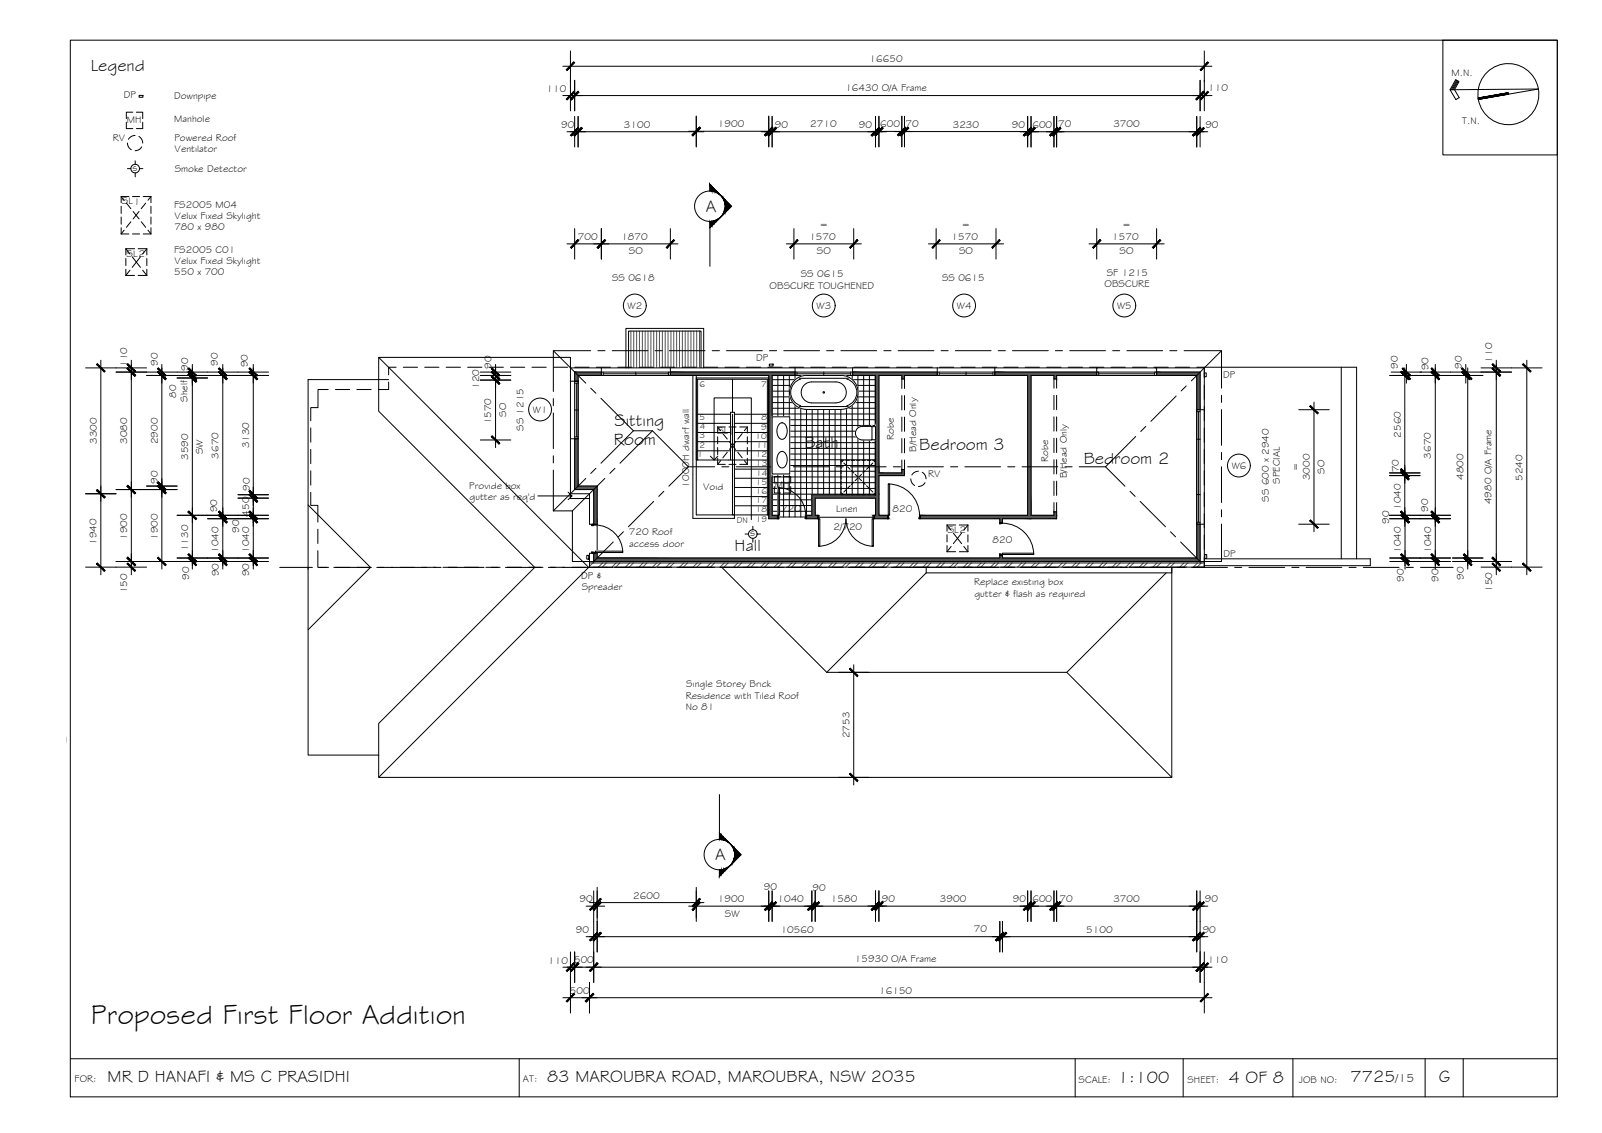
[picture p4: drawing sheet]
<svg xmlns="http://www.w3.org/2000/svg" width="420mm" height="297mm" viewBox="0 0 420 297" stroke-linecap="round" stroke-linejoin="round" font-family="sans-serif">
<defs><g id="words">
<text font-size="7.5" x="23.9" y="268.4">Proposed First Floor Addition</text>
<g font-size="4.5">
<text x="23.8" y="18.5">Legend</text>
<text x="185.1" y="55.6">A</text>
<text x="161.2" y="111.6">Sitting</text>
<text x="161" y="116.6">Room</text>
<text x="211" y="117.5">Bath</text>
<text x="241.1" y="117.8">Bedroom 3</text>
<text x="284.2" y="121.6">Bedroom 2</text>
<text x="192.7" y="144.4">Hall</text>
<text x="187.6" y="225.5">A</text>
<text x="28.2" y="283.6">MR D HANAFI &amp; MS C PRASIDHI</text>
<text x="143.5" y="283.6">83 MAROUBRA ROAD, MAROUBRA, NSW 2035</text>
<text x="293.2" y="283.9">1:100</text>
<text x="322.3" y="283.9">4 OF 8</text>
<text x="354.2" y="283.8">7725</text>
<text x="377.4" y="283.8">G</text>
</g>
<text font-size="3.2" x="366" y="283.8">/15</text>
<g font-size="2.6">
<text x="228.1" y="16.3">16650</text>
<text x="221.7" y="23.8">16430 O/A Frame</text>
<text x="316.9" y="23.8">110</text>
<text x="380.7" y="19.9">M.N.</text>
<text x="32.5" y="25.7">DP</text>
<text x="45.7" y="26">Downpipe</text>
<text x="143.3" y="24.2">110</text>
<text x="33.3" y="32.3">MH</text>
<text x="45.7" y="32">Manhole</text>
<text x="147.2" y="33.6">90</text>
<text x="163.6" y="33.5">3100</text>
<text x="188.3" y="33.4">1900</text>
<text x="203.2" y="33.5">90</text>
<text x="212.5" y="33.4">2710</text>
<text x="225.3" y="33.5">90</text>
<text x="230.9" y="33.4">600</text>
<text x="237.5" y="33.4">70</text>
<text x="249.9" y="33.4">3230</text>
<text x="265.4" y="33.5">90</text>
<text x="270.8" y="33.5">600</text>
<text x="277.6" y="33.4">70</text>
<text x="292" y="33.4">3700</text>
<text x="316.1" y="33.5">90</text>
<text x="383.5" y="32.5">T.N.</text>
<text x="29.6" y="37.1">RV</text>
<text x="45.7" y="37">Powered Roof</text>
<text x="45.8" y="40">Ventilator</text>
<text x="34.8" y="44.7">s</text>
<text x="45.8" y="45.1">Smoke Detector</text>
<text x="31.9" y="53.6">SL1</text>
<text x="45.7" y="54.5">FS2005 M04</text>
<text x="45.8" y="57.4">Velux Fixed Skylight</text>
<text x="215" y="59.9">=</text>
<text x="252.3" y="59.9">=</text>
<text x="294.4" y="59.9">=</text>
<text x="45.7" y="60.3">780 x 980</text>
<text x="151.6" y="62.8">700</text>
<text x="163" y="62.8">1870</text>
<text x="212.3" y="62.8">1570</text>
<text x="249.6" y="62.8">1570</text>
<text x="291.7" y="62.8">1570</text>
<text x="33.2" y="67.3">SL2</text>
<text x="45.7" y="66.3">FS2005 C01</text>
<text x="45.8" y="69.2">Velux Fixed Skylight</text>
<text x="164.9" y="66.7">SO</text>
<text x="214.2" y="66.7">SO</text>
<text x="251.5" y="66.7">SO</text>
<text x="293.7" y="66.7">SO</text>
<text x="45.7" y="72.2">550 x 700</text>
<text x="160.5" y="73.6">SS 0618</text>
<text x="201.9" y="75.6">OBSCURE TOUGHENED</text>
<text x="210" y="72.7">SS 0615</text>
<text x="247.1" y="73.5">SS 0615</text>
<text x="289.7" y="75.2">OBSCURE</text>
<text x="290.3" y="72.3">SF 1215</text>
<text x="164.6" y="80.9">W2</text>
<text x="214.2" y="80.9">W3</text>
<text x="251" y="80.9">W4</text>
<text x="293" y="80.9">W5</text>
<text x="41.4" y="96" transform="rotate(-90 41.4 96)">90</text>
<text x="57.1" y="95.9" transform="rotate(-90 57.1 95.9)">90</text>
<text x="198.3" y="94.5">DP</text>
<text x="391.4" y="95.1" transform="rotate(-90 391.4 95.1)">110</text>
<text x="33.4" y="96.2" transform="rotate(-90 33.4 96.2)">110</text>
<text x="49.4" y="97.1" transform="rotate(-90 49.4 97.1)">90</text>
<text x="65" y="96.3" transform="rotate(-90 65 96.3)">90</text>
<text x="125.7" y="102" transform="rotate(-90 125.7 102)">120</text>
<text x="128.9" y="96.7" transform="rotate(-90 128.9 96.7)">90</text>
<text x="320.8" y="99.1">DP</text>
<text x="366.6" y="96.8" transform="rotate(-90 366.6 96.8)">90</text>
<text x="374.6" y="97" transform="rotate(-90 374.6 97)">90</text>
<text x="383.4" y="96.8" transform="rotate(-90 383.4 96.8)">90</text>
<text x="46.2" y="104.2" transform="rotate(-90 46.2 104.2)">80</text>
<text x="49.1" y="105.4" transform="rotate(-90 49.1 105.4)">Shelf</text>
<text x="128.8" y="111.3" transform="rotate(-90 128.8 111.3)">1570</text>
<text x="132.7" y="109.3" transform="rotate(-90 132.7 109.3)">SO</text>
<text x="137.3" y="113" transform="rotate(-90 137.3 113)">SS 1215</text>
<text x="139.8" y="108.2">W1</text>
<text x="188.1" y="113.9">SL1</text>
<text x="25.4" y="116.4" transform="rotate(-90 25.4 116.4)">3300</text>
<text x="33.4" y="116.4" transform="rotate(-90 33.4 116.4)">3080</text>
<text x="41.4" y="116.5" transform="rotate(-90 41.4 116.5)">2900</text>
<text x="53.2" y="119.1" transform="rotate(-90 53.2 119.1)">SW</text>
<text x="65.4" y="117.6" transform="rotate(-90 65.4 117.6)">3130</text>
<text x="234.4" y="115.4" transform="rotate(-90 234.4 115.4)">Robe</text>
<text x="240.3" y="118.4" transform="rotate(-90 240.3 118.4)">B/Head Only</text>
<text x="367.4" y="114.8" transform="rotate(-90 367.4 114.8)">2560</text>
<text x="49.3" y="120.6" transform="rotate(-90 49.3 120.6)">3590</text>
<text x="57.3" y="120.3" transform="rotate(-90 57.3 120.3)">3670</text>
<text x="243.4" y="125.1">RV</text>
<text x="274.9" y="121.2" transform="rotate(-90 274.9 121.2)">Robe</text>
<text x="279.8" y="125.3" transform="rotate(-90 279.8 125.3)">B/Head Only</text>
<text x="323.1" y="122.8">W6</text>
<text x="340.6" y="123.5" transform="rotate(-90 340.6 123.5)">=</text>
<text x="343.6" y="125.9" transform="rotate(-90 343.6 125.9)">3000</text>
<text x="347.4" y="124.2" transform="rotate(-90 347.4 124.2)">SO</text>
<text x="366.9" y="123.8" transform="rotate(-90 366.9 123.8)">70</text>
<text x="375.3" y="120.3" transform="rotate(-90 375.3 120.3)">3670</text>
<text x="383.9" y="125.8" transform="rotate(-90 383.9 125.8)">4800</text>
<text x="41.4" y="126.9" transform="rotate(-90 41.4 126.9)">90</text>
<text x="65.5" y="128.6" transform="rotate(-90 65.5 128.6)">90</text>
<text x="123.1" y="128.2">Provide box</text>
<text x="123.2" y="131.2">gutter as req'd</text>
<text x="180.7" y="127.8" transform="rotate(-90 180.7 127.8)">1000H dwarf wall</text>
<text x="184.4" y="128.5">Void</text>
<text x="203.2" y="127.8">MH</text>
<text x="332.7" y="131.5" transform="rotate(-90 332.7 131.5)">SS 600 x 2940</text>
<text x="335.7" y="126.8" transform="rotate(-90 335.7 126.8)">SPECIAL</text>
<text x="399.3" y="126.1" transform="rotate(-90 399.3 126.1)">5240</text>
<text x="57" y="134.3" transform="rotate(-90 57 134.3)">90</text>
<text x="65.3" y="135.4" transform="rotate(-90 65.3 135.4)">450</text>
<text x="204.9" y="134.3">720</text>
<text x="219.3" y="134.1">Linen</text>
<text x="234.1" y="134.2">820</text>
<text x="364.3" y="137.3" transform="rotate(-90 364.3 137.3)">90</text>
<text x="367.4" y="133.7" transform="rotate(-90 367.4 133.7)">1040</text>
<text x="374.5" y="134.2" transform="rotate(-90 374.5 134.2)">90</text>
<text x="391.2" y="132.2" transform="rotate(-90 391.2 132.2)">4980 O/A Frame</text>
<text x="25.3" y="142.9" transform="rotate(-90 25.3 142.9)">1940</text>
<text x="33.4" y="141.6" transform="rotate(-90 33.4 141.6)">1900</text>
<text x="41.4" y="141.6" transform="rotate(-90 41.4 141.6)">1900</text>
<text x="62.8" y="139.7" transform="rotate(-90 62.8 139.7)">90</text>
<text x="164.9" y="140.4">720 Roof</text>
<text x="165" y="143.3">access door</text>
<text x="196.8" y="140.5">s</text>
<text x="218.6" y="139">2/720</text>
<text x="248.5" y="139.7">SL2</text>
<text x="260.3" y="142.3">820</text>
<text x="49.4" y="144.5" transform="rotate(-90 49.4 144.5)">1130</text>
<text x="57.3" y="144.9" transform="rotate(-90 57.3 144.9)">1040</text>
<text x="65.3" y="144.9" transform="rotate(-90 65.3 144.9)">1040</text>
<text x="320.9" y="146.1">DP</text>
<text x="367.4" y="144.9" transform="rotate(-90 367.4 144.9)">1040</text>
<text x="375.4" y="144.9" transform="rotate(-90 375.4 144.9)">1040</text>
<text x="33.4" y="155.6" transform="rotate(-90 33.4 155.6)">150</text>
<text x="49.6" y="152" transform="rotate(-90 49.6 152)">90</text>
<text x="57.4" y="151.1" transform="rotate(-90 57.4 151.1)">90</text>
<text x="65.4" y="151.1" transform="rotate(-90 65.4 151.1)">90</text>
<text x="152.4" y="151.8">DP &amp;</text>
<text x="152.6" y="154.8">Spreader</text>
<text x="255.5" y="153.5">Replace existing box</text>
<text x="368.2" y="152.5" transform="rotate(-90 368.2 152.5)">90</text>
<text x="377.3" y="152.5" transform="rotate(-90 377.3 152.5)">90</text>
<text x="383.9" y="151.9" transform="rotate(-90 383.9 151.9)">90</text>
<text x="391.4" y="155.2" transform="rotate(-90 391.4 155.2)">150</text>
<text x="255.6" y="156.4">gutter &amp; flash as required</text>
<text x="179.8" y="183.1">Residence with Tiled Roof</text>
<text x="180" y="180.2">Single Storey Brick</text>
<text x="179.8" y="186.1">No 81</text>
<text x="0" y="194.3">ector - Existing</text>
<text x="222.8" y="193.5" transform="rotate(-90 222.8 193.5)">2753</text>
<text x="200.3" y="233.4">90</text>
<text x="213.1" y="233.7">90</text>
<text x="152" y="236.5">90</text>
<text x="166.1" y="235.6">2600</text>
<text x="188.3" y="236.5">1900</text>
<text x="203.9" y="236.5">1040</text>
<text x="217.9" y="236.5">1580</text>
<text x="231.3" y="236.5">90</text>
<text x="246.5" y="236.5">3900</text>
<text x="265.6" y="236.5">90</text>
<text x="270.8" y="236.5">600</text>
<text x="277.9" y="236.4">70</text>
<text x="292" y="236.4">3700</text>
<text x="316" y="236.5">90</text>
<text x="151" y="244.5">90</text>
<text x="190.1" y="240.3">SW</text>
<text x="204.8" y="244.5">10560</text>
<text x="255.4" y="244.4">70</text>
<text x="284.9" y="244.5">5100</text>
<text x="315.4" y="244.5">90</text>
<text x="143.8" y="252.7">110</text>
<text x="150.6" y="252.5">500</text>
<text x="224.2" y="252.3">15930 O/A Frame</text>
<text x="316.8" y="252.5">110</text>
<text x="149.5" y="260.5">500</text>
<text x="230.6" y="260.5">16150</text>
<text x="19.6" y="283.8">FOR:</text>
<text x="137.2" y="283.6">AT:</text>
<text x="282.9" y="283.9">SCALE:</text>
<text x="311.5" y="283.9">SHEET:</text>
<text x="340.7" y="283.9">JOB NO:</text>
</g>
<g font-size="2.2">
<text x="183.5" y="101.4">6</text>
<text x="199.7" y="101.4">7</text>
<text x="183.4" y="110.2">5</text>
<text x="183.6" y="112.6">4</text>
<text x="199.7" y="112.6">9</text>
<text x="199.7" y="110.2">8</text>
<text x="183" y="119.8">1</text>
<text x="183.4" y="117.3">2</text>
<text x="183.5" y="114.9">3</text>
<text x="198.1" y="115">10</text>
<text x="198.3" y="119.7">12</text>
<text x="198.4" y="117.5">11</text>
<text x="198.3" y="122.2">13</text>
<text x="198.3" y="124.7">14</text>
<text x="198.2" y="129.5">16</text>
<text x="198.2" y="127.3">15</text>
<text x="198.2" y="131.9">17</text>
<text x="193.2" y="137">DN</text>
<text x="198.2" y="136.9">19</text>
<text x="198.2" y="134.3">18</text>
</g>
</g></defs>
<!-- layer: TILES -->
<g fill="none" stroke="#000" stroke-width=".26">
<path d="M202.5 99.5h27.1M204 98.4v36.7M205.5 98.4v37.1M207 98.4v37.1M208.5 98.4v37.1M210 98.4v37.1M211.5 98.4v37.1M213 98.4v31.6M214.5 98.4v31.6M216 98.4v31.6M217.5 98.4v31.6M219 98.4v31.6"/>
<path d="M220.5 98.4v31.6M222 98.4v31.5M223.5 98.4v31.5M225 98.4v31.5M226.5 98.4v31.5M228 98.4v31.5M229.5 98.4v31.5M202.5 101h27.1M202.5 102.5h27.1M202.5 104h27.1M202.5 105.6h27.1M202.5 107h27.1"/>
<path d="M202.5 108.5h27.1M202.5 110h27.1M202.5 111.5h27.1M202.5 113h27.1M202.5 114.5h27.1M202.5 116h27.1M202.5 117.6h27.1M202.5 119h27.1M202.5 120.5h27.1M202.5 122h27.1M202.5 123.5h27.1M202.5 125h27.1"/>
<path d="M202.5 126.5h27.1M202.5 128.1h1.6M202.5 129.6h1.6M202.5 131h1.6M202.5 132.5h1.6M202.5 134h1.6M204.1 135.5h7.2M204.5 131h8.4M204.5 132.5h8.4M204.5 134h8.4M204.5 128.1h25.1M204.5 129.6h25.1"/>
</g>
<!-- layer: HATCH -->
<g fill="#545454" stroke="#545454" stroke-width=".26">
<path d="M175.8 97.6h32.7z"/>
<path d="M150.7 97.6l7 .8v-.8zM150.7 97.6l7 .8h-7z"/>
<path d="M150.7 98.4l.9 1.5v-1.5zM150.7 98.4l.9 1.5h-.9z"/>
<path d="M150.7 115l.9 12.4v-12.4zM150.7 115l.9 12.4h-.9z"/>
<path d="M150.7 127.4l5.9 .9v-.9zM150.7 127.4l5.9 .9h-5.9z"/>
<path d="M155.7 128.3l.9 9.1v-9.1zM155.7 128.3l.9 9.1h-.9z"/>
<path d="M313.9 137.4l.9 8.9v-8.9zM313.9 137.4l.9 8.9h-.9z"/>
<path d="M262.2 145.6l.7 .7v-.7zM262.2 145.6l.7 .7h-.7z"/>
<path d="M155.7 145l.9 1.3v-1.3zM155.7 145l.9 1.3h-.9z"/>
<path d="M155.7 146.3l159.1 .9v-.9zM155.7 146.3l159.1 .9h-159.1z"/>
<path d="M303.3 97.6l11.5 .8v-.8zM303.3 97.6l11.5 .8h-11.5z"/>
<path d="M313.9 98.4l.9 9v-9zM313.9 98.4l.9 9h-.9z"/>
<path d="M260.9 97.6l26.7 .8v-.8zM260.9 97.6l26.7 .8h-26.7z"/>
<path d="M276.4 98.4l.7 .9v-.9zM276.4 98.4l.7 .9h-.7z"/>
<path d="M276.4 134.2l.7 .9v-.9zM276.4 134.2l.7 .9h-.7z"/>
<path d="M269.5 98.4l.9 36.7v-36.7zM269.5 98.4l.9 36.7h-.9z"/>
<path d="M270.4 135.1l6.7 .9v-.9zM270.4 135.1l6.7 .9h-6.7z"/>
<path d="M241.4 135.1l29 .9v-.9zM241.4 135.1l29 .9h-29z"/>
<path d="M262.2 136l.7 1v-1zM262.2 136l.7 1h-.7z"/>
<path d="M223.6 97.6l22.2 .8v-.8zM223.6 97.6l22.2 .8h-22.2z"/>
<path d="M236.5 98.4l.7 .9v-.9zM236.5 98.4l.7 .9h-.7z"/>
<path d="M236.5 123.1l.7 .9v-.9zM236.5 123.1l.7 .9h-.7z"/>
<path d="M229.6 98.4l.9 25.6v-25.6zM229.6 98.4l.9 25.6h-.9z"/>
<path d="M230.5 124l6.7 .7v-.7zM230.5 124l6.7 .7h-6.7z"/>
<path d="M229.6 124l.9 .7v-.7zM229.6 124l.9 .7h-.9z"/>
<path d="M229.6 124.7l.9 5v-5zM229.6 124.7l.9 5h-.9z"/>
<path d="M212.9 129.7l17.6 .9v-.9zM212.9 129.7l17.6 .9h-17.6z"/>
<path d="M229.6 130.6l.9 4.5v-4.5zM229.6 130.6l.9 4.5h-.9z"/>
<path d="M212.9 130.6l.9 4.5v-4.5zM212.9 130.6l.9 4.5h-.9z"/>
<path d="M229.3 135.1l3.5 .9v-.9zM229.3 135.1l3.5 .9h-3.5z"/>
<path d="M211.5 135.1l3 .9v-.9zM211.5 135.1l3 .9h-3z"/>
<path d="M175.8 97.6l32.7 .8v-.8zM175.8 97.6l32.7 .8h-32.7z"/>
<path d="M175.8 98.4h26.7zM175.8 98.4h32.7z"/>
<path d="M201.6 98.4l.9 36.7v-36.7zM201.6 98.4l.9 36.7h-.9z"/>
<path d="M201.6 135.1l2.3 .9v-.9zM201.6 135.1l2.3 .9h-2.3z"/>
</g>
<g fill="none" stroke="#545454" stroke-width=".26">
<path d="M165.5 86.8v9.6M166.2 86.8v9.6M167 86.8v9.6M167.7 86.8v9.5M168.5 86.8v9.5M169.2 86.8v9.5M170 86.8v9.5M170.7 86.8v9.5M171.5 86.8v9.5M172.2 86.8v9.5M173 86.8v9.5M173.7 86.8v9.5"/>
<path d="M174.5 86.8v9.5M175.2 86.8v9.5M176 86.8v9.5M176.7 86.8v9.5M177.5 86.8v9.5M178.2 86.8v9.5M179 86.8v9.5M179.7 86.8v9.5M180.5 86.8v9.5M181.2 86.8v9.5M182 86.8v9.5M182.7 86.8v9.5"/>
<path d="M183.5 86.8v9.5M155.5 147.6l-.9 .9M158 147.6l-1.1 1.1M159.1 147.6l-1.1 1.1M161.6 147.6l-1.1 1.1M162.6 147.6l-1.1 1.1M165.1 147.6l-1.1 1.1M166.1 147.6l-1.1 1.1M168.7 147.6l-1.1 1.1M169.7 147.6l-1.1 1.1M172.2 147.6l-1.1 1.1M173.2 147.6l-1.1 1.1"/>
<path d="M175.8 147.6l-1.1 1.1M176.8 147.6l-1.1 1.1M179.3 147.6l-1.1 1.1M180.3 147.6l-1.1 1.1M182.9 147.6l-1.1 1.1M183.9 147.6l-1.1 1.1M186.4 147.6l-1.1 1.1M187.4 147.6l-1.1 1.1M190 147.6l-1.1 1.1M191 147.6l-1.1 1.1M193.5 147.6l-1.1 1.1M194.5 147.6l-1.1 1.1"/>
<path d="M197 147.6l-1.1 1.1M198 147.6l-1.1 1.1M200.6 147.6l-1.1 1.1M201.6 147.6l-1.1 1.1M204.1 147.6l-1.1 1.1M205.2 147.6l-1.1 1.1M207.7 147.6l-1.1 1.1M208.7 147.6l-1.1 1.1M211.2 147.6l-1.1 1.1M212.2 147.6l-1.1 1.1M214.8 147.6l-1.1 1.1M215.8 147.6l-1.1 1.1"/>
<path d="M218.3 147.6l-1.1 1.1M219.3 147.6l-1.1 1.1M221.9 147.6l-1.1 1.1M222.9 147.6l-1.1 1.1M225.4 147.6l-1.1 1.1M226.4 147.6l-1.1 1.1M229 147.6l-1.1 1.1M230 147.6l-1.1 1.1M232.5 147.6l-1.1 1.1M233.5 147.6l-1.1 1.1M236.1 147.6l-1.1 1.1M237.1 147.6l-1.1 1.1"/>
<path d="M239.6 147.6l-1.1 1.1M240.6 147.6l-1.1 1.1M243.1 147.6l-1.1 1.1M244.1 147.6l-1.1 1.1M246.7 147.6l-1.1 1.1M247.7 147.6l-1.1 1.1M250.2 147.6l-1.1 1.1M251.2 147.6l-1.1 1.1M253.8 147.6l-1.1 1.1M254.8 147.6l-1.1 1.1M257.3 147.6l-1.1 1.1M258.3 147.6l-1.1 1.1"/>
<path d="M260.9 147.6l-1.1 1.1M261.9 147.6l-1.1 1.1M264.4 147.6l-1.1 1.1M265.4 147.6l-1.1 1.1M268 147.6l-1.1 1.1M269 147.6l-1.1 1.1M271.5 147.6l-1.1 1.1M272.5 147.6l-1.1 1.1M275.1 147.6l-1.1 1.1M276.1 147.6l-1.1 1.1M278.6 147.6l-1.1 1.1M279.6 147.6l-1.1 1.1"/>
<path d="M282.2 147.6l-1.1 1.1M283.2 147.6l-1.1 1.1M285.7 147.6l-1.1 1.1M286.7 147.6l-1.1 1.1M289.2 147.6l-1.1 1.1M290.2 147.6l-1.1 1.1M292.8 147.6l-1.1 1.1M293.8 147.6l-1.1 1.1M296.3 147.6l-1.1 1.1M297.3 147.6l-1.1 1.1M299.9 147.6l-1.1 1.1M300.9 147.6l-1.1 1.1"/>
<path d="M303.4 147.6l-1.1 1.1M304.4 147.6l-1.1 1.1M307 147.6l-1.1 1.1M308 147.6l-1.1 1.1M310.5 147.6l-1.1 1.1M311.5 147.6l-1.1 1.1M314.1 147.6l-1.1 1.1M315.1 147.6l-1.1 1.1"/>
</g>
<!-- layer: BORDER -->
<g fill="none" stroke="#000" stroke-width=".26">
<path d="M18.4 10.5h390v277.1h-390zM378.4 10.5h30v30.1h-30zM380.3 23.5l1.5-2.6 .9 .5-1.2 2.1 1.2 2.1-.9 .5-1.5-2.6 23.2-.2-15.8 2.7M382 21l-1.4 2.5M382.2 21.1l-1.3 2.4M382.4 21.3l-1.2 2.2M395.5 24.3l-7.8 1.4M18.4 277.6h390M136.2 277.6v10M282 277.6v10M310.3 277.6v10M339.1 277.6v10"/>
<path d="M373.8 277.6v10M383.8 277.6v10"/>
<circle cx="395.6" cy="24.7" r="8"/>
</g>
<!-- layer: SERVICES -->
<g fill="none" stroke="#000" stroke-width=".26">
<path d="M33.1 32v1.7h1.7M33.4 37.5l.2 .8 .8 .9M34.8 29.4h-1.7v1.7M35.4 35.5l-1.1 .4-.6 .6M35.8 29.4h1.6v1.7M36.4 35.8l.9 .9 .1 .8M36.5 25h1v.5h-1zM37.2 38.5l-.6 .6-1.2 .4M37.4 32v1.7h-1.6M31.8 51.5h2M31.8 51.5v1.6M31.8 54.1v1.9"/>
<path d="M31.8 56.9v1.9M31.8 59.7v1.6M31.8 51.5l.8 1M33.2 53.2l1.1 1.5M33.4 44.2h.9M34.3 58.1l-1.1 1.5M34.7 51.5h1.9M34.9 55.4l1.6 2M35.5 42.2v.9M35.5 45.3v1.1M36.5 55.4l-1.6 2M36.6 44.2h.9"/>
<path d="M37 58.1l1.2 1.5M37.6 51.5h2M38.2 53.2l-1.2 1.5M39.6 51.5v1.6M39.6 54.1v1.9M39.6 56.9v1.9M39.6 59.7v1.6M39.6 51.5l-.8 1M31.8 61.3h2M32.6 60.3l-.8 1M33 65.2h2.3M33 72.2h2.3"/>
<path d="M33 65.2v1.6M33 67.8v1.9M33 70.6v1.6M33 65.2l1.1 1.4M34.1 70.8l-1.1 1.4M34.7 67.3l2.1 2.8M34.7 61.3h1.9M36.2 65.2h2.3M36.2 72.2h2.3M36.8 67.3l-2.1 2.8M37.4 70.8l1.1 1.4M37.6 61.3h2"/>
<path d="M38.5 65.2v1.6M38.5 67.8v1.9M38.5 70.6v1.6M38.5 65.2l-1.1 1.4M38.8 60.3l.8 1M201.8 95.5h1v.5h-1zM315.9 97.8h.5v1h-.5zM188.2 111.9h2M188.2 111.9v1.7M188.2 114.5v1.9M188.2 117.3v1.9M188.2 111.9l.8 1"/>
<path d="M189.6 113.7l1.1 1.4M190.7 118.6l-1.1 1.4M191.2 111.9h1.8M191.3 115.9l.8 1-.8 .9M192.9 115.9l-.8 1 .8 .9M193.5 118.6l1.2 1.4M194 111.9h2M194.7 113.7l-1.2 1.4M196 111.9v1.7M196 114.5v1.9M196 117.3v1.9M196 111.9l-.8 1"/>
<path d="M188.2 121.7h2M188.2 120.1v1.6M189 120.8l-.8 .9M191.2 121.7h1.8M194 121.7h2M195.2 120.8l.8 .9M196 120.1v1.6M197.4 138v.9M203.1 127.6v1.7h1.7M204.8 125h-1.7v1.6M205.7 125h1.7v1.6M207.4 127.6v1.7h-1.7"/>
<path d="M238.9 125.5l.1 .9 .9 .9M240.9 123.5l-.8 .2-1 .8M241.9 123.8l.8 .9 .2 .8M242.6 126.5l-.9 .9-.8 .1M248.4 137.6h2.2M248.4 137.6v1.7M248.4 137.6l1.1 1.4M250 139.8l2.2 2.7M251.6 137.6h2.3M252.2 139.8l-2.2 2.7M253.9 137.6v1.7M253.9 137.6l-1.1 1.4"/>
<path d="M153.9 145.6h.5v1h-.5zM195.4 140h.9M197.4 141.1v1.1M198.6 140h.9M248.4 144.6h2.2M248.4 140.2v1.9M248.4 143v1.6M249.5 143.3l-1.1 1.3M251.6 144.6h2.3M252.8 143.3l1.1 1.3M253.9 140.2v1.9M253.9 143v1.6"/>
<path d="M316 145.4h.5v1h-.5z"/>
<circle cx="35.5" cy="44.2" r="1.13"/>
<circle cx="197.4" cy="140" r="1.13"/>
</g>
<!-- layer: NEWWORK -->
<g fill="none" stroke="#000" stroke-width=".26">
<path d="M157.7 96.4v2h-6.1v1.5h-2M157.7 97.6h-7v2.3M164.2 96.4v-10.3h20.4v10.3M164.9 96.4v-9.6h19v9.6M175.8 96.4v2h25.8v37.6h2.7M175.8 97.6h32.7M181.7 98.4v37.5h10.9v-.9h-10v-36.6M208.5 96.4v2h-6v36.7h2M223.6 96.4v2h6v31.5M223.6 97.6h22.2M245.8 96.4v2h-8.6v.9h-.7v-.9h-6v25.6h6v-.9h.7v1.6h-6.7v10.4h2.8M260.9 96.4v2h8.6v36.7h-28.3"/>
<path d="M260.9 97.6h27M287.6 96.4v2M287.9 98.4h-10.8v.9h-.7v-.9h-6v36.7h6v-.9h.7v1.8h-14.2v1.2M303 98.4h10.9v9h2M303 97.6h11.8v9.8M303.3 96.4v2M149.6 115h2v12.4h5v18.9h105.6v-1.1M150.7 115v13.3h5v9.1M154.6 137.4h2M203.9 135.1v.9M229.6 129.7h-16.7v5.4h-1.4v.9h3v-.9h-.7v-4.5h15.8v4.5h-.3v.9h3.8M232.8 135.1v.9"/>
<path d="M241 136h21.2v1.3M241.4 135.1v.9M262.2 137h.7M314.8 137.4v10.2M315.9 137.4h-2v9M154.6 145h2M155.7 145v2.6M155.7 147.2h159.1M262.2 145.6h.7M262.9 145v1.3h51M315.9 147.6h-161.3v1.1h161.3"/>
</g>
<!-- layer: BOUNDARY -->
<g fill="none" stroke="#000" stroke-width=".26">
<path d="M73.4 148.8h8.5M83.8 148.8h1.9M87.6 148.8h9.3M98.8 148.8h1.9M102.6 148.8h9.3M113.8 148.8h1.9M117.6 148.8h9.3M128.8 148.8h1.9M132.6 148.8h9.3M143.8 148.8h1.9M147.6 148.8h9.3M158.8 148.8h1.9"/>
<path d="M162.6 148.8h9.3M173.8 148.8h1.9M177.6 148.8h9.3M188.8 148.8h1.9M192.6 148.8h9.3M203.8 148.8h1.9M207.6 148.8h9.3M218.8 148.8h1.9M222.6 148.8h9.3M233.8 148.8h1.9M237.6 148.8h9.3M248.8 148.8h1.9"/>
<path d="M252.5 148.8h9.4M263.8 148.8h1.9M267.6 148.8h9.3M278.8 148.8h1.9M282.6 148.8h9.3M293.8 148.8h1.9M297.5 148.8h9.4M308.8 148.8h1.9M312.6 148.8h9.3M323.8 148.8h1.9M327.6 148.8h9.3M338.8 148.8h1.9"/>
<path d="M342.5 148.8h9.4M353.8 148.8h1.9M357.6 148.8h9.3M368.8 148.8h1.9M372.6 148.8h8.5"/>
</g>
<!-- layer: EXISTING -->
<g fill="none" stroke="#000" stroke-width=".26">
<path d="M103.9 96.3h-2v2M105.8 96.3h3.7M111.4 96.3h3.7M117 96.3h3.8M122.6 96.3h3.8M128.3 96.3h3.7M133.9 96.3h3.7M139.5 96.3h3.8M145.1 96.3h3.8M150.8 96.3h3.7M156.4 96.3h3.7M162 96.3h3.8"/>
<path d="M167.6 96.3h3.8M173.3 96.3h3.7M178.9 96.3h3.7M184.5 96.3h3.8M190.1 96.3h3.8M195.8 96.3h3.7M201.4 96.3h3.7M207 96.3h3.8M212.6 96.3h3.8M218.3 96.3h3.7M223.9 96.3h3.7M229.5 96.3h3.8"/>
<path d="M235.1 96.3h3.8M240.8 96.3h3.7M246.4 96.3h3.7M252 96.3h3.8M257.6 96.3h3.8M263.3 96.3h3.7M268.9 96.3h3.7M274.5 96.3h3.8M280.1 96.3h3.8M285.8 96.3h3.7M291.4 96.3h3.7M297 96.3h3.8"/>
<path d="M302.6 96.3h3.8M308.3 96.3h3.7M313.9 96.3h2v2.8M315.9 96.3h39.9v50.2M351.8 96.3v50.2M81.5 112.2v3.7M81.5 117.8v3.8M86.1 102.1h-2.7v4.8h-1.9v3.4M88 102.1h3.7M93.6 102.1h3.8M101.9 100.2v1.9h-2.7M315.9 100.9v3.8"/>
<path d="M315.9 106.5v3.8M315.9 112.2v3.7M315.9 117.8v3.8M81.5 129.1v3.4h1.9v4.4M81.5 123.4v3.8M83.4 138.7v3.8M315.9 123.4v3.8M315.9 129.1v3.7M315.9 134.7v3.7M83.4 144.4v4.4h2.8M88 148.8h3.8M93.7 148.8h3.7"/>
<path d="M99.3 148.8h3.7M104.9 148.8h3.8M114.3 148.7l-3.8 .1M116.2 148.7h3.7M121.8 148.7h3.7M127.4 148.7h3.8M133 148.7h3.8M138.7 148.7h3.7M144.3 148.7h3.7M149.9 148.7h3.8M155.5 148.7h3.8M161.2 148.7h3.7"/>
<path d="M166.8 148.7h3.7M172.4 148.7h3.8M178 148.7h3.8M183.7 148.7h3.7M189.3 148.7h3.7M194.9 148.7h3.8M200.5 148.7h3.8M206.2 148.7h3.7M211.8 148.7h3.7M217.4 148.7h3.8M223 148.7h3.8M228.7 148.7h3.7"/>
<path d="M234.3 148.7h3.7M239.9 148.7h3.8M245.5 148.7h3.8M251.2 148.7h3.7M256.8 148.7h3.7M262.4 148.7h3.8M268 148.7h3.8M273.7 148.7h3.7M279.3 148.7h3.7M284.9 148.7h3.8M290.5 148.7h3.8M296.2 148.7h3.7"/>
<path d="M301.8 148.7h3.7M311.2 148.7h-3.8M315.9 145.9v2.8h-2.9M315.9 146.5h43.5v1.8h-43.5M315.9 140.3v3.8"/>
</g>
<!-- layer: ROOFPLAN EXIST. -->
<path d="M99.3 93.7l55.1 55.1-55.1 55M101.9 99.5h-21.1v49.7M149.6 96.4v-2.7h-50.3v14.1l40.9 41-40.9 40.9v8.3M80.8 132.4l16.4 16.4-16.4 16.3M80.8 148.8v49.2h18.5v5.8h208v-55M189.3 148.8l27.5 27.5M242.9 150.2l-26.1 26.1M305.9 150.2l-26.1 26.1M216.8 176.3h63l27.5 27.5" fill="none" stroke="#000" stroke-width=".26"/>
<!-- layer: INSULCLAD -->
<path d="M157.7 96.4h-8.1v3.7M175.8 96.4h32.7M223.6 96.4h22.2M260.9 96.4h27M303 96.4h12.9v11M149.6 115v15.7h5M149.6 129.4h5v8M315.9 137.4v11.3M154.6 145v2.6" fill="none" stroke="#000" stroke-width=".26"/>
<!-- layer: ROOFPLAN NEW -->
<g fill="none" stroke="#000" stroke-width=".26">
<path d="M145.1 91.9l8.5 8.5M154.9 91.9h-9.8v10.7M156.8 91.9h1.9M160.6 91.9h9.3M171.8 91.9h1.9M175.6 91.9h9.3M186.8 91.9h1.9M190.5 91.9h9.4M201.8 91.9h1.9M205.6 91.9h9.3M216.8 91.9h1.9M220.5 91.9h9.4"/>
<path d="M231.8 91.9h1.9M235.5 91.9h9.4M246.8 91.9h1.9M250.6 91.9h9.3M261.8 91.9h1.9M265.5 91.9h9.4M276.8 91.9h1.9M280.6 91.9h9.3M291.8 91.9h1.9M295.6 91.9h9.3M306.8 91.9h1.9M310.5 91.9h9.9v9.9"/>
<path d="M320.4 91.9l-8 8M145.1 104.5v1.9M145.1 108.3v9.3M145.1 119.5v1.9M154.9 101.8l1.4 1.3M157.6 104.4l8.5 8.5M166.1 112.9h5l9.4 9.5M166.1 112.9l-8.5 8.5M171.1 112.9l-8.5 8.5M297.9 114.4l-8 8h-6.9M300.5 111.8l-1.3 1.3M308.5 103.8l-6.7 6.7"/>
<path d="M311.1 101.2l-1.3 1.3M320.4 103.6v1.9M320.4 107.4v9.3M320.4 118.6v1.9M145.1 133.9h5v13.3h7.3M145.1 123.2v10.7M153.6 125.4l-8.5 8.5M156.3 122.8l-1.4 1.3M158.6 125.4l-8.5 8.5M161.3 122.8l-1.4 1.3M163.5 139.4l-1.3 1.4M171.4 131.5l-6.6 6.6"/>
<path d="M174.1 128.8l-1.3 1.3M180.5 122.4h6.9M180.5 122.4l-5.1 5.1M189.3 122.4h1.9M193 122.4h9.4M204.3 122.4h1.9M208.1 122.4h9.3M219.3 122.4h1.9M223.1 122.4h9.3M234.3 122.4h1.9M238 122.4h9.4M249.3 122.4h1.9"/>
<path d="M253.1 122.4h9.3M264.3 122.4h1.9M268.1 122.4h9.3M279.3 122.4h1.9M289.9 122.4l5.1 5.1M296.4 128.8l1.3 1.3M299 131.5l6.7 6.6M307 139.4l1.3 1.4M320.4 137.4v9.8h-7.4M320.4 122.4v9.4M320.4 133.6v1.9M159.3 147.2h1.9"/>
<path d="M160.8 142.1l-5.1 5.1M163.1 147.2h9.3M174.3 147.2h1.9M178.1 147.2h9.3M189.3 147.2h1.9M193 147.2h9.4M204.3 147.2h1.9M208.1 147.2h9.3M219.3 147.2h1.9M223.1 147.2h9.3M234.3 147.2h1.9M238 147.2h9.4"/>
<path d="M242.9 148.7v1.5h64.4v-1.4M249.3 147.2h1.9M253.1 147.2h9.3M264.3 147.2h1.9M268.1 147.2h9.3M279.3 147.2h1.9M283 147.2h9.4M294.3 147.2h1.9M298.1 147.2h9.3M309.3 147.2h1.9M309.6 142.1l5.2 5.1"/>
</g>
<!-- layer: WINDOWS -->
<g fill="none" stroke="#000" stroke-width=".26">
<path d="M149.6 99.9v15.1M150.7 99.9h.9v15.1h-.9zM151.6 99.9v15.1M157.7 97.6h18.1v.8h-18.1zM157.7 98.4h18.1M157.7 96.4h18.1M158.2 97.6v.8M158.2 98h17.1M166.8 97.6v.8M175.3 97.6v.8M208.5 97.6h15.1v.8h-15.1zM208.5 98.4h15.1"/>
<path d="M208.5 96.4h15.1M209 98h14.1M209 97.6v.8M216.1 97.6v.8M223.1 97.6v.8M245.8 97.6h15.1v.8h-15.1zM245.8 98.4h15.1M245.8 96.4h15.1M246.3 98h14.1M246.3 97.6v.8M253.4 97.6v.8M260.4 97.6v.8"/>
<path d="M287.6 97.6h15.7v.8h-15.7zM287.6 98.4h15.7M287.6 96.4h15.7M288.1 98h14.7M288.1 97.6v.8M302.8 97.6v.8M150.7 114.5h.9M150.7 107.5h.9M150.7 100.4h.9M151.2 100.4v14.1M313.9 107.4h.9v30h-.9zM313.9 107.9h.9"/>
<path d="M313.9 107.4v30M313.9 115.2h.9M314.3 107.9v29M315.9 107.4v30M313.9 129.7h.9M313.9 136.9h.9"/>
<circle cx="166.5" cy="80.1" r="3"/>
<circle cx="216" cy="80.1" r="3"/>
<circle cx="252.9" cy="80.1" r="3"/>
<circle cx="294.9" cy="80.1" r="3"/>
<circle cx="141.6" cy="107.4" r="3"/>
<circle cx="324.9" cy="122.1" r="3"/>
</g>
<!-- layer: MASK -->
<g fill="#fff" stroke="#fff" stroke-width=".26">
<path d="M224.4 113.3v.6z"/>
<path d="M228.6 111.9v3.4z"/>
<path d="M214.7 136l.3 7.2v-7.2zM214.7 136l.3 7.2h-.3z"/>
<path d="M228.7 136l.4 7.2v-7.2zM228.7 136l.4 7.2h-.4z"/>
<path d="M156.1 144.5l7.2 .4h-7.2zM156.1 144.5l7.2 .4v-.4z"/>
<path d="M204.1 127.9v7.2h.4zM204.1 127.9h.4v7.2z"/>
<path d="M233 126.9v8.2h.3zM233 126.9h.3v8.2z"/>
<path d="M262.9 145v.4l8.2-.4zM262.9 145.4l8.2-.4v.4z"/>
<path d="M224.4 113.2v.7zM224.4 113.2v.7z"/>
<path d="M224.5 112.9l-.1 1zM224.5 112.9v1.3z"/>
<path d="M224.5 112.9v1.3zM224.5 112.9v1.4z"/>
<path d="M224.6 112.6l-.1 1.7zM224.6 112.6v1.9l-.1-.2z"/>
<path d="M224.6 112.6v1.9zM224.7 112.6l-.1 1.9z"/>
<path d="M224.9 112.3l-.2 .3v1.9zM224.9 112.3v2.5l-.2-.3z"/>
<path d="M224.9 112.3v2.5zM224.9 112.3v2.5z"/>
<path d="M224.9 112.3v2.5l.2-2.7zM225.1 112.1v2.9l-.2-.2z"/>
<path d="M225.1 112.1v2.9zM225.2 112.1l-.1 2.9z"/>
<path d="M225.2 112.1v2.9l.3-3.1zM225.5 111.9v3.3l-.3-.2z"/>
<path d="M225.5 111.9v3.3zM225.5 111.9v3.3z"/>
<path d="M225.5 111.9v3.3l.3-3.4zM225.8 111.8v3.5l-.3-.1z"/>
<path d="M225.8 111.8v3.5zM225.8 111.8v3.5z"/>
<path d="M225.8 111.8v3.5l.3-3.5zM226.1 111.8v3.6l-.3-.1zM226.1 111.8v3.6zM226.1 111.8v3.6z"/>
<path d="M226.1 111.8v3.6l2.4-3.6zM228.5 111.8v3.6h-2.4z"/>
<path d="M228.5 111.8v3.6zM228.6 111.8l-.1 3.6zM228.6 111.8v3.5zM228.6 111.8v3.5z"/>
<path d="M228.6 111.8v3.5zM228.6 111.8v3.5zM228.6 111.8v3.5zM228.6 111.8v3.5z"/>
<path d="M228.6 111.8v3.5zM228.6 111.8v3.5z"/>
<path d="M228.6 111.8v3.5zM228.6 111.8v3.5z"/>
<path d="M228.6 111.8v3.5zM228.6 111.8v3.5z"/>
<path d="M228.6 111.8v3.5zM228.6 111.8v3.5zM228.6 111.8v3.5zM228.6 111.8v3.5z"/>
<path d="M228.6 111.9v3.4zM228.6 111.9v3.4zM228.6 111.9v3.4zM228.6 111.9v3.4zM228.6 111.8v3.5z"/>
<path d="M228.6 111.9v3.4zM228.6 111.9v3.4z"/>
<path d="M228.6 111.9v3.4zM228.7 111.9l-.1 3.4zM228.7 111.9v3.4zM228.7 111.9v3.4z"/>
<path d="M228.7 111.9v3.4zM228.7 111.9v3.4z"/>
<path d="M228.7 111.9v3.4zM228.7 111.9v3.4z"/>
<path d="M228.7 111.9v3.3zM228.7 111.9v3.3z"/>
<path d="M228.7 111.9v3.3zM228.7 111.9v3.3z"/>
<path d="M228.7 111.9v3.3zM228.7 111.9v3.3z"/>
<path d="M228.7 111.9v3.3zM228.7 111.9v3.3z"/>
<path d="M228.7 111.9v3.3zM228.7 111.9v3.3z"/>
<path d="M228.7 111.9v3.3zM228.7 111.9v3.3z"/>
<path d="M228.7 111.9v3.3zM228.7 111.9v3.3z"/>
<path d="M228.7 111.9v3.3zM228.7 111.9v3.3z"/>
<path d="M228.7 111.9v3.3zM228.7 111.9v3.3z"/>
<path d="M228.7 111.9v3.3zM228.7 111.9v3.3z"/>
<path d="M228.7 111.9v3.3zM228.7 111.9v3.3z"/>
<path d="M228.7 111.9v3.3zM228.7 111.9v3.3z"/>
<path d="M228.7 111.9v3.4l.9-3.4zM229.6 111.9v3.4h-.9z"/>
<path d="M202.5 109.3v15l4.6-15zM207.1 109.3v15h-4.6z"/>
<path d="M211.5 98.4l9.7 .1zM210.9 98.5h10.3z"/>
<path d="M210.9 98.5l10.9 .1zM210.3 98.6h11.5z"/>
<path d="M210.3 98.6l12.1 .2-.6-.2zM209.7 98.8l.6-.2 12.1 .2z"/>
<path d="M209.7 98.8l13.2 .3-.5-.3zM209.2 99.1l.5-.3 13.2 .3z"/>
<path d="M209.2 99.1l14.2 .3-.5-.3zM208.7 99.4l.5-.3 14.2 .3z"/>
<path d="M208.7 99.4l15.2 .5-.5-.5zM208.3 99.9l.4-.5 15.2 .5z"/>
<path d="M208.3 99.9l15.9 .4-.3-.4zM208.3 99.9l15.9 .4h-16.3z"/>
<path d="M207.9 100.3l16.7 .6-.4-.6zM207.9 100.3l16.7 .6h-17z"/>
<path d="M207.6 100.9l17.2 .5-.2-.5zM207.6 100.9l17.2 .5h-17.5z"/>
<path d="M207.3 101.4l17.7 .6-.2-.6zM207.3 101.4l17.7 .6h-17.8z"/>
<path d="M207.2 102l17.9 .6-.1-.6zM207.2 102l17.9 .6h-18z"/>
<path d="M207.1 102.6l18 .6v-.6zM207.1 102.6l18 .6h-18z"/>
<path d="M207.1 103.2l17.9 .6 .1-.6zM207.1 103.2l17.9 .6h-17.8z"/>
<path d="M207.2 103.8l17.6 .6 .2-.6zM207.2 103.8l17.6 .6h-17.5z"/>
<path d="M207.3 104.4l17.3 .5 .2-.5zM207.3 104.4l17.3 .5h-17z"/>
<path d="M207.6 104.9l16.6 .6 .4-.6zM207.6 104.9l16.6 .6h-16.3z"/>
<path d="M207.9 105.5l16 .4 .3-.4zM207.9 105.5l16 .4h-15.6z"/>
<path d="M208.3 105.9l15.1 .4 .5-.4zM208.3 105.9l15.1 .4h-14.7z"/>
<path d="M208.7 106.3l14.2 .4 .5-.4zM208.7 106.3l14.2 .4h-13.7z"/>
<path d="M209.2 106.7l13.2 .3 .5-.3zM209.2 106.7l13.2 .3h-12.7z"/>
<path d="M209.7 107l12.1 .2 .6-.2zM209.7 107l12.1 .2h-11.5z"/>
<path d="M210.3 107.2h11.5zM210.3 107.2l10.9 .1z"/>
<path d="M210.9 107.3h10.3zM210.9 107.3l9.7 .1z"/>
</g>
<path d="M220.6 98.4a4.5 4.5 0 0 1 4.5 4.5 4.5 4.5 0 0 1-4.5 4.4M220.6 98.4h-9.1a4.5 4.5 0 0 0-4.4 4.5 4.5 4.5 0 0 0 4.4 4.4l9.1 .1M202.5 109.3h4.6v15h-4.6zM204.1 127.9h.4v7.2h-.4zM214.7 136h.3v7.2h-.3zM228.7 136h.4v7.2h-.4zM233 126.9h.3v8.2h-.3zM156.1 144.5h7.2v.4h-7.2zM262.9 145h8.2v.4h-8.2z" fill="none" stroke="#fff" stroke-width=".26"/>
<!-- layer: DOORS -->
<g fill="none" stroke="#000" stroke-width=".26">
<path d="M155.2 137.4h.9v.3l-.9 .1zM203.9 135.1h.2l.2 .9h-.4zM204.1 127.9h.4v7.2h-.4zM211.3 135.1h.2v.9h-.3zM214.5 135.1h.3l-.1 .9h-.2zM214.7 136h.3v7.2h-.3zM228.7 136h.4v7.2h-.4zM228.9 135.1h.4v.9h-.2zM232.8 135.1h.2l.1 .9h-.3zM233 126.9h.3v8.2h-.3zM241.2 135.1h.2v.9h-.4zM262.2 137h.7v.2l-.7 .1z"/>
<path d="M155.2 144.7l.9 .2v.1h-.9zM156.1 144.5h7.2v.4h-7.2zM262.2 145.2l.7 .2v.2h-.7zM262.9 145h8.2v.4h-8.2z"/>
</g>
<!-- layer: 0.13 -->
<g fill="none" stroke="#000" stroke-width=".26">
<path d="M236.5 99.3v2.5M237.2 99.3v2.5M276.4 99.3v2.5M277.1 99.3v2.5M236.5 103.7v3.8M236.5 109.3v3.8M236.5 115v3.7M237.2 103.7v3.8M237.2 109.3v3.8M237.2 115v3.7M276.4 103.6v3.8M276.4 109.3v3.7"/>
<path d="M276.4 114.9v3.8M277.1 103.6v3.8M277.1 109.3v3.7M277.1 114.9v3.8M156.1 137.6a7.2 7.2 0 0 1 7.2 7.2M204.1 127.9a7.2 7.2 0 0 1 7.2 7.2M214.7 135.6h14.4M233 126.9a8.2 8.2 0 0 1 8.2 8.2M236.5 120.6v2.5M237.2 120.6v2.5M262.9 137.2a8.2 8.2 0 0 1 8.2 8.2M276.4 120.5v3.8"/>
<path d="M276.4 126.1v3.8M276.4 131.8v2.4M277.1 120.5v3.8M277.1 126.1v3.8M277.1 131.8v2.4M214.7 143.2a7.2 7.2 0 0 0 7.2-7.2 7.3 7.3 0 0 0 7.2 7.2"/>
</g>
<!-- layer: DIMENSION -->
<g fill="none" stroke="#000" stroke-width=".26">
<path d="M147.6 17.4h170.3M149.6 13.4v15.7M315.9 13.4v15.7M147.6 25.1h170.3M148.7 34.5h35.9M150.7 21.1v8M150.7 30.5v8M151.6 30.5v8M180.6 34.4h23M182.6 30.4v8.1M199.6 34.5h32.9M201.6 30.4v8.1"/>
<path d="M202.5 30.5v8M228.5 34.5h10M229.6 30.5v8M230.5 30.5v8M234.5 34.5h37M236.5 30.5v8M237.2 30.5v8M267.5 34.5h4.9M268.4 34.5h10M269.5 30.5v8M270.4 30.5v8M274.4 34.5h42.4"/>
<path d="M276.4 30.5v8M277.1 30.5v8M313.9 30.5v8M314.8 21.1v8M314.8 30.5v8M150.7 59.9v8M157.7 59.9v8M175.8 59.9v8M208.2 59.9v8M223.9 59.9v8M245.5 59.9v8M261.2 59.9v8"/>
<path d="M287.6 59.9v8M303.3 59.9v8M148.7 63.9h29.1M206.2 63.9h19.7M243.5 63.9h19.7M285.6 63.9h19.7M22.4 96.4h16M26.4 94.4v56.3M30.4 97.6h40M34.4 94.4v56.3M38.4 98.4h32M42.4 95.5v53.7"/>
<path d="M46.4 99.1h8M50.4 95.5v53.7M58.4 95.5v53.7M66.4 95.5v37.1M126 99.6h8M126 97.6h8M126 98.4h8M130 95.5v21.8M364.4 98.4h24.5M364.9 97.6h31.5M368.4 96.4v41.6M368.9 95.5v4.9"/>
<path d="M376.4 95.5v53.7M384.4 95.5v4.9M384.9 96.4v52.8M388.4 96.4h16M392.4 94.4v56.3M400.4 94.4v56.3M126 115.4h8M340.6 107.4h8M344.6 105.4v34M22.4 129.4h8M30.4 128.3h16M38.4 127.4h8"/>
<path d="M46.4 135.1h24M54.4 136h16M62.4 129.7h8M62.4 130.6h8M66.4 128.6v8.5M66.4 133.1v16.1M340.6 137.4h8M364.4 135.1h16M364.4 136h16M364.4 124h8M364.4 124.7h8M368.5 134v15.2"/>
<path d="M22.4 148.7h16M30.4 147.2h40M46.4 146.3h24M364.5 147.2h15.9M364.5 146.3h15.9M380.9 147.2h15.5M380.9 146.3h8M388.4 148.7h16M219.9 176.3h8M223.9 174.3v31.5M219.9 203.8h8M153.7 237.6h4.9"/>
<path d="M154.6 236.6h30M155.7 233.6v24M156.6 232.6v17M180.6 237.6h91.8M182.6 232.6v9M201.6 233.6v8M202.5 233.6v8M212.9 233.6v8M213.8 233.6v8M229.6 233.5v8.1M230.5 233.5v8.1M268.4 237.6h10"/>
<path d="M269.5 233.6v8M270.4 233.6v8M274.4 237.6h42.4M276.4 233.6v8M277.1 233.6v8M313.9 233.6v16M314.8 233.6v24M147.6 253.6h5.1M148.7 253.6h9M149.6 249.6v16M150.7 249.6v8M153.7 253.6h164.2"/>
<path d="M153.7 245.6h163.1M154.6 257.6v8M262.2 241.6v8M262.9 241.6v8M315.9 249.6v16M147.6 261.6h9M152.6 261.6h165.3"/>
</g>
<!-- layer: 0 -->
<g fill="#000" stroke="#000" stroke-width=".26">
<path d="M150.5 16.2l-1.8 2.3 2-2zM150.5 16.2l-1.8 2.3-.2-.2z"/>
<path d="M314.8 18.3l.2 .2 1.8-2.3zM316.8 16.2l.2 .3-2 2z"/>
<path d="M150.5 24l-2 2 .2 .2zM150.5 24l.2 .2-2 2z"/>
<path d="M149.6 35.4l.2 .2 1.8-2.2zM151.6 33.4l.2 .2-2 2z"/>
<path d="M151.6 24l-1.8 2.2 2-2zM151.6 24l-1.8 2.2-.2-.2z"/>
<path d="M151.6 24l-1.8 2.2 2-2zM151.6 24l-1.8 2.2-.2-.2z"/>
<path d="M152.5 33.4l-1.8 2.2 2-2zM150.5 35.4l2-2-1.8 2.2z"/>
<path d="M152.5 33.4l-1.8 2.2 2-2zM150.5 35.4l2-2-1.8 2.2z"/>
<path d="M181.5 35.4l.2 .2 1.8-2.2zM183.5 33.4l.2 .2-2 2z"/>
<path d="M183.5 33.3l-1.8 2.2 2-2zM183.5 33.3l-1.8 2.2-.2-.2z"/>
<path d="M202.5 33.3l-2 2 .2 .2zM202.5 33.3l.2 .2-2 2z"/>
<path d="M200.5 35.4l.2 .2 1.8-2.2zM202.5 33.4l.2 .2-2 2z"/>
<path d="M203.4 33.4l-1.8 2.2 2-2zM201.4 35.4l2-2-1.8 2.2z"/>
<path d="M203.4 33.4l-1.8 2.2 2-2zM201.4 35.4l2-2-1.8 2.2z"/>
<path d="M228.5 35.4l.2 .2 1.8-2.2zM230.5 33.4l.2 .2-2 2z"/>
<path d="M228.5 35.4l.2 .2 1.8-2.2zM230.5 33.4l.2 .2-2 2z"/>
<path d="M231.4 33.4l-2 1.9 .2 .3zM231.4 33.4l.2 .2-2 2z"/>
<path d="M231.4 33.4l-1.8 2.2 2-2zM231.4 33.4l-1.8 2.2-.2-.2z"/>
<path d="M235.4 35.4l.2 .2 1.8-2.2zM237.4 33.4l.2 .2-2 2z"/>
<path d="M237.4 33.4l-1.8 2.2 2-2zM235.4 35.3l2-1.9-1.8 2.2z"/>
<path d="M238.1 33.4l-1.8 2.2 2-2zM238.1 33.4l-1.8 2.2-.2-.2z"/>
<path d="M238.1 33.4l-1.8 2.2 2-2zM238.1 33.4l-1.8 2.2-.2-.2z"/>
<path d="M268.4 35.4l.2 .2 1.8-2.2zM270.4 33.4l.2 .2-2 2z"/>
<path d="M268.4 35.4l.2 .2 1.8-2.2zM270.4 33.4l.2 .2-2 2z"/>
<path d="M269.3 35.4l.2 .2 1.8-2.2zM271.3 33.4l.2 .2-2 2z"/>
<path d="M271.3 33.4l-1.8 2.2 2-2zM271.3 33.4l-1.8 2.2-.2-.2z"/>
<path d="M275.3 35.4l.2 .2 1.8-2.2zM277.3 33.4l.2 .2-2 2z"/>
<path d="M277.3 33.4l-1.8 2.2 2-2zM275.3 35.4l2-2-1.8 2.2z"/>
<path d="M278 33.4l-1.8 2.2 2-2zM276 35.4l2-2-1.8 2.2z"/>
<path d="M278 33.4l-1.8 2.2 2-2zM276 35.4l2-2-1.8 2.2z"/>
<path d="M312.8 35.4l.2 .2 1.8-2.2zM314.8 33.4l.2 .2-2 2z"/>
<path d="M312.8 35.4l.2 .2 1.8-2.2zM314.8 33.4l.2 .2-2 2z"/>
<path d="M313.7 26l.2 .2 1.8-2.2zM315.7 24l.2 .2-2 2z"/>
<path d="M313.7 26l.2 .2 1.8-2.2zM315.7 24l.2 .2-2 2z"/>
<path d="M315.7 33.4l-1.8 2.2 2-2zM313.7 35.4l2-2-1.8 2.2z"/>
<path d="M316.8 24l-1.8 2.2 2-2zM316.8 24l-1.8 2.2-.2-.2z"/>
<path d="M151.6 62.8l-1.8 2.3 2-2.1zM151.6 62.8l-1.8 2.3-.2-.3z"/>
<path d="M158.6 62.8l-2 2 .2 .3zM158.6 62.8l.2 .2-2 2.1z"/>
<path d="M158.6 62.8l-1.8 2.3 2-2.1zM158.6 62.8l-1.8 2.3-.2-.3z"/>
<path d="M176.7 62.8l-2 2 .2 .3zM176.7 62.8l.2 .2-2 2.1z"/>
<path d="M209.1 62.8l-1.8 2.3 2-2.1zM209.1 62.8l-1.8 2.3-.2-.3z"/>
<path d="M222.8 64.8l.2 .3 1.8-2.3zM224.8 62.8l.2 .2-2 2.1z"/>
<path d="M246.4 62.8l-1.8 2.3 2-2.1zM246.4 62.8l-1.8 2.3-.2-.3z"/>
<path d="M260.1 64.8l.2 .3 1.8-2.3zM262.1 62.8l.2 .2-2 2.1z"/>
<path d="M288.5 62.8l-1.7 2.3 1.9-2.1zM288.5 62.8l-1.7 2.3-.3-.3z"/>
<path d="M302.2 64.8l.2 .3 1.8-2.3zM304.2 62.8l.2 .2-2 2.1z"/>
<path d="M25.3 95.5l2 2.1 .2-.3zM25.3 95.5l.2-.2 2 2z"/>
<path d="M33.5 95.3l-.2 .2 2.2 1.8zM33.3 95.5l2.2 1.8-.2 .3z"/>
<path d="M33.3 96.6l2 2.1 .2-.3zM33.3 96.6l.2-.2 2 2z"/>
<path d="M33.3 96.6l2 2.1 .2-.3zM33.3 96.6l.2-.2 2 2z"/>
<path d="M41.5 96.4l-.2 .2 2.2 1.8zM41.3 96.6l2.2 1.8-.2 .3z"/>
<path d="M41.3 97.6l2 1.9 .2-.2zM41.5 97.3l2 2-2.2-1.7z"/>
<path d="M41.3 97.6l2 1.9 .2-.2zM41.5 97.3l2 2-2.2-1.7z"/>
<path d="M49.5 96.4l-.2 .2 2.2 1.8zM49.3 96.6l2.2 1.8-.2 .3z"/>
<path d="M49.5 97.3l-.2 .3 2.2 1.7zM49.3 97.6l2.2 1.7-.2 .2z"/>
<path d="M49.3 97.6l2 1.9 .2-.2zM49.5 97.3l2 2-2.2-1.7z"/>
<path d="M57.3 96.6l2.2 1.8-2-2zM57.3 96.6l2.2 1.8-.2 .3z"/>
<path d="M57.3 97.6l2 1.9 .2-.2zM57.3 97.6l.2-.3 2 2z"/>
<path d="M57.3 97.6l2 1.9 .2-.2zM57.3 97.6l.2-.3 2 2z"/>
<path d="M65.3 96.6l2.2 1.8-2-2zM65.3 96.6l2.2 1.8-.2 .3z"/>
<path d="M65.3 97.6l2 1.9 .2-.2zM65.3 97.6l.2-.3 2 2z"/>
<path d="M65.3 97.6l2 1.9 .2-.2zM65.3 97.6l.2-.3 2 2z"/>
<path d="M128.9 97.6l2.2 1.7-2-2zM128.9 97.6l2.2 1.7-.2 .2z"/>
<path d="M128.9 96.6l2.2 1.8-2-2zM128.9 96.6l2.2 1.8-.2 .3z"/>
<path d="M128.9 97.6l2 1.9 .2-.2zM128.9 97.6l.2-.3 2 2z"/>
<path d="M368 96.4l-.2 .2 2.2 1.8zM367.8 96.6l2.2 1.8-.3 .3z"/>
<path d="M367.3 97.6l2 1.9 .2-.2zM367.3 97.6l.2-.3 2 2z"/>
<path d="M367.8 97.6l1.9 1.9 .3-.2zM367.8 97.6l.2-.3 2 2z"/>
<path d="M375.5 96.4l-.2 .2 2.2 1.8zM375.3 96.6l2.2 1.8-.2 .3z"/>
<path d="M375.3 97.6l2 1.9 .2-.2zM375.3 97.6l.2-.3 2 2z"/>
<path d="M375.3 97.6l2 1.9 .2-.2zM375.3 97.6l.2-.3 2 2z"/>
<path d="M383.5 96.4l-.2 .2 2.2 1.8zM383.3 96.6l2.2 1.8-.2 .3z"/>
<path d="M383.3 97.6l2 1.9 .2-.2zM383.5 97.3l2 2-2.2-1.7z"/>
<path d="M383.8 97.6l2 1.9 .2-.2zM383.8 97.6l.3-.3 1.9 2z"/>
<path d="M391.5 95.3l-.2 .2 2.2 1.8zM391.3 95.5l2.2 1.8-.2 .3z"/>
<path d="M391.3 96.6l2 2.1 .2-.3zM391.3 96.6l.2-.2 2 2z"/>
<path d="M391.3 96.6l2 2.1 .2-.3zM391.3 96.6l.2-.2 2 2z"/>
<path d="M399.3 95.5l2 2.1 .2-.3zM399.5 95.3l2 2-2.2-1.8z"/>
<path d="M49.3 98.2l2 2 .2-.2zM49.5 98l2 2-2.2-1.8z"/>
<path d="M49.3 98.2l2 2 .2-.2zM49.5 98l2 2-2.2-1.8z"/>
<path d="M129.1 114.2l-.2 .2 2.2 1.8zM128.9 114.4l2.2 1.8-.2 .3z"/>
<path d="M128.9 98.8l2 1.9 .2-.2zM128.9 98.8l.2-.3 2 2z"/>
<path d="M128.9 98.8l2 1.9 .2-.2zM128.9 98.8l.2-.3 2 2z"/>
<path d="M343.5 106.5l2 2 .2-.2zM343.5 106.5l.2-.2 2 2z"/>
<path d="M25.5 128.3l-.2 .3 2.2 1.7zM25.3 128.6l2.2 1.7-.2 .2z"/>
<path d="M25.3 128.6l2 1.9 .2-.2zM25.3 128.6l.2-.3 2 2z"/>
<path d="M33.5 127.2l-.2 .3 2.2 1.7zM33.3 127.5l2.2 1.7-.2 .2z"/>
<path d="M33.3 127.5l2 1.9 .2-.2zM33.3 127.5l.2-.3 2 2z"/>
<path d="M41.5 126.3l-.2 .2 2.2 1.8zM41.3 126.5l2.2 1.8-.2 .3z"/>
<path d="M41.5 126.3l-.2 .2 2.2 1.8zM41.3 126.5l2.2 1.8-.2 .3z"/>
<path d="M41.3 127.5l2 1.9 .2-.2zM41.5 127.2l2 2-2.2-1.7z"/>
<path d="M41.3 127.5l2 1.9 .2-.2zM41.5 127.2l2 2-2.2-1.7z"/>
<path d="M49.5 134l-.2 .2 2.2 1.8zM49.3 134.2l2.2 1.8-.2 .2z"/>
<path d="M49.3 134.2l2 2 .2-.2zM49.5 134l2 2-2.2-1.8z"/>
<path d="M57.3 134.2l2.2 1.8-2-2zM57.3 134.2l2.2 1.8-.2 .2z"/>
<path d="M57.3 134.2l2.2 1.8-2-2zM57.3 134.2l2.2 1.8-.2 .2z"/>
<path d="M57.3 135.1l2 2 .2-.2zM57.3 135.1l.2-.2 2 2z"/>
<path d="M57.3 135.1l2 2 .2-.2zM57.3 135.1l.2-.2 2 2z"/>
<path d="M65.3 128.8l2.2 1.8-2-2zM65.3 128.8l2.2 1.8-.2 .2z"/>
<path d="M65.3 128.8l2.2 1.8-2-2zM65.3 128.8l2.2 1.8-.2 .2z"/>
<path d="M65.5 129.5l-.2 .2 2.2 1.8zM65.3 129.7l2.2 1.8-.2 .2z"/>
<path d="M65.3 134.2l2.2 1.8-2-2zM65.3 134.2l2.2 1.8-.2 .2z"/>
<path d="M65.3 129.7l2 2 .2-.2zM65.3 129.7l.2-.2 2 2z"/>
<path d="M65.3 134.2l2 2 .2-.2zM65.3 134.2l.2-.2 2 2z"/>
<path d="M65.3 135.1l2 2 .2-.2zM65.3 135.1l.2-.2 2 2z"/>
<path d="M65.3 135.1l2 2 .2-.2zM65.3 135.1l.2-.2 2 2z"/>
<path d="M343.7 136.3l-.2 .2 2.2 1.8zM343.5 136.5l2.2 1.8-.2 .2z"/>
<path d="M367.5 122.9l-.2 .2 2.2 1.8zM367.3 123.1l2.2 1.8-.2 .2z"/>
<path d="M367.5 122.9l-.2 .2 2.2 1.8zM367.3 123.1l2.2 1.8-.2 .2z"/>
<path d="M367.5 134l-.2 .2 2.2 1.8zM367.3 134.2l2.2 1.8-.2 .2z"/>
<path d="M367.5 134l-.2 .2 2.2 1.8zM367.3 134.2l2.2 1.8-.2 .2z"/>
<path d="M367.3 123.8l2 2 .2-.2zM367.3 123.8l.2-.2 2 2z"/>
<path d="M367.3 123.8l2 2 .2-.2zM367.3 123.8l.2-.2 2 2z"/>
<path d="M367.3 135.1l2 2 .2-.2zM367.3 135.1l.2-.2 2 2z"/>
<path d="M367.4 135.1l2 2 .2-.2zM367.4 135.1l.2-.2 2 2z"/>
<path d="M375.3 134.2l2.2 1.8-2-2zM375.3 134.2l2.2 1.8-.2 .2z"/>
<path d="M375.3 134.2l2.2 1.8-2-2zM375.3 134.2l2.2 1.8-.2 .2z"/>
<path d="M375.3 135.1l2 2 .2-.2zM375.3 135.1l.2-.2 2 2z"/>
<path d="M375.3 135.1l2 2 .2-.2zM375.3 135.1l.2-.2 2 2z"/>
<path d="M25.5 147.6l-.2 .2 2.2 1.8zM25.3 147.8l2.2 1.8-.2 .2z"/>
<path d="M33.3 146.3l2.2 1.8-2-2zM33.3 146.3l2.2 1.8-.2 .2z"/>
<path d="M33.3 146.3l2.2 1.8-2-2zM33.3 146.3l2.2 1.8-.2 .2z"/>
<path d="M33.3 147.8l2 2 .2-.2zM33.3 147.8l.2-.2 2 2z"/>
<path d="M41.5 146.1l-.2 .2 2.2 1.8zM41.3 146.3l2.2 1.8-.2 .2z"/>
<path d="M49.5 145.2l-.2 .2 2.2 1.8zM49.3 145.4l2.2 1.8-.2 .2z"/>
<path d="M49.5 145.2l-.2 .2 2.2 1.8zM49.3 145.4l2.2 1.8-.2 .2z"/>
<path d="M49.3 146.3l2 2 .2-.2zM49.5 146.1l2 2-2.2-1.8z"/>
<path d="M57.5 145.2l-.2 .2 2.2 1.8zM57.3 145.4l2.2 1.8-.2 .2z"/>
<path d="M57.5 145.2l-.2 .2 2.2 1.8zM57.3 145.4l2.2 1.8-.2 .2z"/>
<path d="M57.3 146.3l2 2 .2-.2zM57.3 146.3l.2-.2 2 2z"/>
<path d="M65.5 145.2l-.2 .2 2.2 1.8zM65.3 145.4l2.2 1.8-.2 .2z"/>
<path d="M65.5 145.2l-.2 .2 2.2 1.8zM65.3 145.4l2.2 1.8-.2 .2z"/>
<path d="M65.3 146.3l2 2 .2-.2zM65.3 146.3l.2-.2 2 2z"/>
<path d="M367.6 145.2l-.2 .2 2.2 1.8zM367.4 145.4l2.2 1.8-.2 .2z"/>
<path d="M367.6 145.2l-.2 .2 2.2 1.8zM367.4 145.4l2.2 1.8-.2 .2z"/>
<path d="M367.4 146.3l2 2 .2-.2zM367.4 146.3l.2-.2 2 2z"/>
<path d="M375.5 145.2l-.2 .2 2.2 1.8zM375.3 145.4l2.2 1.8-.2 .2z"/>
<path d="M375.5 145.2l-.2 .2 2.2 1.8zM375.3 145.4l2.2 1.8-.2 .2z"/>
<path d="M375.3 146.3l2 2 .2-.2zM375.3 146.3l.2-.2 2 2z"/>
<path d="M384.1 145.2l-.3 .2 2.2 1.8zM383.8 145.4l2.2 1.8-.2 .2z"/>
<path d="M384.1 145.2l-.3 .2 2.2 1.8zM383.8 145.4l2.2 1.8-.2 .2z"/>
<path d="M383.8 146.3l2 2 .2-.2zM383.8 146.3l.3-.2 1.9 2z"/>
<path d="M391.5 146.1l-.2 .2 2.2 1.8zM391.3 146.3l2.2 1.8-.2 .2z"/>
<path d="M391.5 146.1l-.2 .2 2.2 1.8zM391.3 146.3l2.2 1.8-.2 .2z"/>
<path d="M391.3 147.8l2 2 .2-.2zM391.5 147.6l2 2-2.2-1.8z"/>
<path d="M399.5 147.6l-.2 .2 2.2 1.8zM399.3 147.8l2.2 1.8-.2 .2z"/>
<path d="M222.8 175.4l2 2 .2-.2zM222.8 175.4l.2-.2 2 2z"/>
<path d="M223 202.7l-.2 .2 2.2 1.8zM222.8 202.9l2.2 1.8-.2 .2z"/>
<path d="M154.6 238.5l.2 .2 1.8-2.3zM156.6 236.4l.2 .3-2 2z"/>
<path d="M157.5 235.5l-1.8 2.3 2-2.1zM157.5 235.5l-1.8 2.3-.2-.3z"/>
<path d="M157.5 236.4l-1.8 2.3 2-2zM157.5 236.4l-1.8 2.3-.2-.2z"/>
<path d="M183.5 235.5l-2 2 .2 .3zM183.5 235.5l.2 .2-2 2.1z"/>
<path d="M183.5 236.4l-1.8 2.3 2-2zM183.5 236.4l-1.8 2.3-.2-.2z"/>
<path d="M202.5 236.4l-2 2.1 .2 .2zM202.5 236.4l.2 .3-2 2z"/>
<path d="M202.5 236.4l-2 2.1 .2 .2zM202.5 236.4l.2 .3-2 2z"/>
<path d="M203.4 236.4l-1.8 2.3 2-2zM203.4 236.4l-1.8 2.3-.2-.2z"/>
<path d="M203.4 236.4l-1.8 2.3 2-2zM203.4 236.4l-1.8 2.3-.2-.2z"/>
<path d="M211.8 238.5l.2 .2 1.8-2.3zM213.8 236.4l.2 .3-2 2z"/>
<path d="M211.8 238.5l.2 .2 1.8-2.3zM213.8 236.4l.2 .3-2 2z"/>
<path d="M214.7 236.4l-1.8 2.3 2-2zM214.7 236.4l-1.8 2.3-.2-.2z"/>
<path d="M214.7 236.4l-1.8 2.3 2-2zM214.7 236.4l-1.8 2.3-.2-.2z"/>
<path d="M228.5 238.4l.2 .2 1.8-2.2zM230.5 236.4l.2 .2-2 2z"/>
<path d="M228.5 238.5l.2 .2 1.8-2.3zM230.5 236.4l.2 .3-2 2z"/>
<path d="M231.4 236.4l-1.8 2.3 2-2zM231.4 236.4l-1.8 2.3-.2-.2z"/>
<path d="M231.4 236.4l-1.8 2.2 2-2zM231.4 236.4l-1.8 2.2-.2-.2z"/>
<path d="M268.4 238.5l.2 .2 1.8-2.3zM270.4 236.4l.2 .3-2 2z"/>
<path d="M268.4 238.5l.2 .2 1.8-2.3zM270.4 236.4l.2 .3-2 2z"/>
<path d="M271.3 236.4l-2 2.1 .2 .2zM271.3 236.4l.2 .3-2 2z"/>
<path d="M271.3 236.4l-1.8 2.3 2-2zM271.3 236.4l-1.8 2.3-.2-.2z"/>
<path d="M275.3 238.5l.2 .2 1.8-2.3zM277.3 236.4l.2 .3-2 2z"/>
<path d="M277.3 236.4l-1.8 2.3 2-2zM277.3 236.4l-1.8 2.3-.2-.2z"/>
<path d="M278 236.4l-1.8 2.3 2-2zM276 238.5l2-2.1-1.8 2.3z"/>
<path d="M278 236.4l-1.8 2.3 2-2zM276 238.5l2-2.1-1.8 2.3z"/>
<path d="M314.8 236.4l-2 2.1 .2 .2zM314.8 236.4l.2 .3-2 2z"/>
<path d="M314.8 236.4l-2 2.1 .2 .2zM314.8 236.4l.2 .3-2 2z"/>
<path d="M315.7 236.4l-1.8 2.3 2-2zM315.7 236.4l-1.8 2.3-.2-.2z"/>
<path d="M150.5 252.4l-2 2.1 .2 .2zM150.5 252.4l.2 .3-2 2z"/>
<path d="M151.6 252.4l-2 2.1 .2 .2zM151.6 252.4l.2 .3-2 2z"/>
<path d="M151.6 252.4l-1.8 2.3 2-2zM151.6 252.4l-1.8 2.3-.2-.2z"/>
<path d="M156.6 244.4l-2 2.1 .2 .2zM156.6 244.4l.2 .3-2 2z"/>
<path d="M156.6 252.4l-1.8 2.3 2-2zM156.6 252.4l-1.8 2.3-.2-.2z"/>
<path d="M156.6 252.4l-1.8 2.3 2-2zM156.6 252.4l-1.8 2.3-.2-.2z"/>
<path d="M157.5 244.4l-1.8 2.3 2-2zM157.5 244.4l-1.8 2.3-.2-.2z"/>
<path d="M157.5 244.4l-1.8 2.3 2-2zM157.5 244.4l-1.8 2.3-.2-.2z"/>
<path d="M263.1 244.4l-2 2.1 .2 .2zM263.1 244.4l.2 .3-2 2z"/>
<path d="M263.1 244.4l-2 2.1 .2 .2zM263.1 244.4l.2 .3-2 2z"/>
<path d="M263.8 244.4l-1.8 2.3 2-2zM263.8 244.4l-1.8 2.3-.2-.2z"/>
<path d="M263.8 244.4l-1.8 2.3 2-2zM263.8 244.4l-1.8 2.3-.2-.2z"/>
<path d="M314.8 244.4l-2 2.1 .2 .2zM314.8 244.4l.2 .3-2 2z"/>
<path d="M314.8 244.4l-2 2.1 .2 .2zM314.8 244.4l.2 .3-2 2z"/>
<path d="M313.7 254.5l.2 .2 1.8-2.3zM315.7 252.4l.2 .3-2 2z"/>
<path d="M313.7 254.5l.2 .2 1.8-2.3zM315.7 252.4l.2 .3-2 2z"/>
<path d="M315.7 244.4l-1.8 2.3 2-2zM315.7 244.4l-1.8 2.3-.2-.2z"/>
<path d="M316.8 252.4l-1.8 2.3 2-2zM316.8 252.4l-1.8 2.3-.2-.2z"/>
<path d="M150.5 260.4l-2 2.1 .2 .2zM150.5 260.4l.2 .3-2 2z"/>
<path d="M155.5 260.4l-1.8 2.3 2-2zM155.5 260.4l-1.8 2.3-.2-.2z"/>
<path d="M155.5 260.4l-1.8 2.3 2-2zM155.5 260.4l-1.8 2.3-.2-.2z"/>
<path d="M314.8 262.5l.2 .2 1.8-2.3zM316.8 260.4l.2 .3-2 2z"/>
</g>
<!-- layer: BORDER -->
<g fill="#000" stroke="#000" stroke-width=".26">
<path d="M387.7 25.8l7.9-1.1-7.9 1.3zM387.7 26l7.9-1.3z"/>
<path d="M387.7 25.8l7.9-1.1-.1-.4zM387.7 25.7l7.8-1.4z"/>
</g>
<!-- layer: WORK BY OWNER -->
<g fill="none" stroke="#000" stroke-width=".26">
<path d="M220.6 128.9v.8h.8M220.6 120.7h.8M220.6 120.7v.7M220.6 121.9v.9M220.6 123.3v1M220.6 124.7v1M220.6 126.1v1M220.6 127.5v1M220.6 120.7l.4 .3M221 129.3l-.4 .4M221.3 121.4l.7 .6M221.8 120.7h1"/>
<path d="M221.8 129.7h1M222 128.3l-.7 .7M222.3 122.4l.7 .6M223 127.4l-.7 .6M223.2 120.7h1M223.2 129.7h1M223.3 123.4l.7 .6M224 126.4l-.7 .6M224.3 124.4l.6 .6M224.6 120.7h1M224.6 129.7h1M224.9 125.4l-.6 .6"/>
<path d="M225.3 125.4l.6 .6M225.9 124.4l-.6 .6M226 120.7h1M226 129.7h1M226.3 126.4l.6 .6M226.9 123.4l-.6 .6M227.3 127.4l.6 .6M227.5 120.7h.9M227.5 129.7h.9M227.9 122.4l-.6 .6M228.3 128.3l.6 .7M228.9 120.7h.7v.7"/>
<path d="M228.9 121.4l-.6 .6M229.3 129.3l.3 .4M229.6 128.9v.8h-.7M229.6 121.9v.9M229.6 123.3v1M229.6 124.7v1M229.6 126.1v1M229.6 127.5v1M229.6 120.7l-.3 .3"/>
</g>
<!-- layer: WETAREA FIXTURES -->
<g fill="none" stroke="#000" stroke-width=".26">
<path d="M209.6 99.2h12.9M210 99.4a3.6 3.6 0 0 0-2.6 3.5 3.6 3.6 0 0 0 2.6 3.5M220.6 98.4a4.5 4.5 0 0 1 4.5 4.5 4.5 4.5 0 0 1-4.5 4.4M220.6 98.4h-9.1a4.5 4.5 0 0 0-4.4 4.5 4.5 4.5 0 0 0 4.4 4.4l9.1 .1M222.1 99.4a3.6 3.6 0 0 1 2.6 3.5 3.6 3.6 0 0 1-2.6 3.5M202.5 109.3h4.6v15h-4.6zM204.4 118.7a1.15 1.15 0 0 1 1.3-.2 1.15 1.15 0 0 1 .6 1.1 2.41 2.41 0 0 1-1.1 3.1 2.03 2.03 0 0 1-1.4-2.7zM204.4 111.2a1.16 1.16 0 0 1 1.3-.2 1.16 1.16 0 0 1 .6 1.1 2.44 2.44 0 0 1-1.1 3.1 2.03 2.03 0 0 1-1.4-2.7zM209.6 106.6h12.9M219.2 100.1a2.74 2.74 0 0 1 2.8 2.8 2.74 2.74 0 0 1-2.8 2.7M219.2 100.1h-6.3a2.74 2.74 0 0 0-2.8 2.8 2.74 2.74 0 0 0 2.8 2.7h6.3M226.1 115.4h2.4"/>
<path d="M228.5 111.8l.2 .1v3.3l-.2 .2M228.5 111.8h-2.4a1.77 1.77 0 0 0-1.7 1.8 1.77 1.77 0 0 0 1.7 1.7M228.6 111.9h1v3.4h-1"/>
<circle cx="216" cy="102.9" r=".2"/>
</g>
<!-- layer: SECTION POINT -->
<g fill="#000" stroke="#000" stroke-width=".26">
<path d="M188.6 57.2l.4-.3zM188.6 50.8l.4 .4zM189.4 56.5l-.4 .4zM189.4 51.6l.3 .5zM190.2 52.4l1.7 1.7-1.7 1.6zM191.1 220.8l.4 .4zM191.1 227.2l.4-.3zM191.5 221.2l.4 .5zM192.2 226l-.3 .5zM192.7 222.4l1.7 1.7-1.7 1.6z"/>
<path d="M186.2 48.4l.5 .5v1.2zM186.2 48.4v1.7h.5z"/>
<path d="M186.2 58.1l.5-.1v1.2zM186.2 58.1v1.6l.5-.5z"/>
<path d="M186.7 48.9l.5 .5v.8zM186.7 48.9v1.2l.5 .1z"/>
<path d="M186.7 58l.5-.1v.8zM186.7 58v1.2l.5-.5z"/>
<path d="M187.2 49.4l.5 .5v.5zM187.2 49.4v.8l.5 .2z"/>
<path d="M187.2 57.9l.5-.1v.4zM187.2 57.9v.8l.5-.5z"/>
<path d="M187.7 49.9l.5 .7zM187.7 49.9v.5l.5 .2z"/>
<path d="M187.7 57.8l.5-.3v.2zM187.7 57.8v.4l.5-.5z"/>
<path d="M188.2 50.4l.4 .5zM188.2 50.4l.4 .5z"/>
<path d="M188.2 57.5l.4-.3zM188.2 57.5v.2l.4-.4z"/>
<path d="M189.4 51.6l.3 .5zM189 51.2l.4 .5z"/>
<path d="M189.7 56l-.3 .5zM189.4 56.5l.3-.3z"/>
<path d="M189.7 51.9l.2 .2v.6zM189.7 51.9l.2 .8z"/>
<path d="M189.9 55.5v.5h-.2zM189.7 56v.2l.2-.2z"/>
<path d="M189.9 52.1l.2 .2v.9zM189.9 52.1l.2 1.1z"/>
<path d="M190.1 54.9v.9l-.2-.3zM189.9 55.5v.5l.2-.2z"/>
<path d="M190.1 52.3l.1 1.5zM190.1 52.3l.1 1.5z"/>
<path d="M190.2 54.3v1.4zM190.1 54.9v.9z"/>
<path d="M189.2 228l-.5 1.7 .5-.5zM188.7 228.1l.5-.1-.5 1.7z"/>
<path d="M189.2 218.9l-.5 1.2h.5zM188.7 218.4l.5 .5-.5 1.2z"/>
<path d="M189.7 227.9l-.5 1.3 .5-.5zM189.2 228l.5-.1-.5 1.3z"/>
<path d="M189.7 219.4l-.5 .7 .5 .1zM189.2 218.9l.5 .5-.5 .7z"/>
<path d="M190.2 227.8l-.5 .9 .5-.5zM189.7 227.9l.5-.1-.5 .9z"/>
<path d="M189.7 220.2l.5 .2v-.5zM189.7 219.4l.5 .5-.5 .3z"/>
<path d="M190.7 227.5l-.5 .7zM190.2 227.8l.5-.3-.5 .7z"/>
<path d="M190.2 220.4l.5 .2v-.2zM190.2 219.9l.5 .5h-.5z"/>
<path d="M191.1 227.2l-.4 .5zM190.7 227.5l.4-.3-.4 .5z"/>
<path d="M190.7 220.6l.4 .3zM190.7 220.4l.4 .4-.4-.2z"/>
<path d="M192.2 226l-.3 .5zM191.9 226.5l-.4 .4z"/>
<path d="M191.9 221.7l.3 .4zM191.9 221.6l.3 .3z"/>
<path d="M192.4 225.5l-.2 .7 .2-.2zM192.4 225.5l-.2 .7z"/>
<path d="M192.2 222.1l.2 .6v-.5zM192.2 221.9l.2 .3-.2-.1z"/>
<path d="M192.6 224.9l-.2 1.1 .2-.2zM192.6 224.9l-.2 1.1z"/>
<path d="M192.6 222.3l-.2 .4 .2 .5zM192.4 222.2l.2 .1-.2 .4z"/>
<path d="M192.7 224.3l-.1 1.5zM192.7 224.3l-.1 1.5z"/>
<path d="M192.7 222.4v1.4zM192.6 222.3v.9z"/>
</g>
<g fill="none" stroke="#000" stroke-width=".26">
<path d="M186.2 50.1v-1.7l5.7 5.7-5.7 5.6M186.2 58.1v11.7M188.7 218.4l5.7 5.7-5.7 5.6v-1.6M188.7 208.3v11.8"/>
<circle cx="186.2" cy="54.1" r="4"/>
<circle cx="188.7" cy="224" r="4"/>
</g>
<!-- layer: 0 -->
<path d="M186.3 119.6l1 1 1-1M141.1 130h8.9M149 129l1 1-1 1M187.3 120.6v-16.3h9.7v31.9" fill="none" stroke="#000" stroke-width=".26"/>
<!-- layer: STAIRS -->
<g fill="none" stroke="#000" stroke-width=".26">
<path d="M192.1 99.4v8.7M183 113.4h8.6M183 111h8.6M183 108.6h8.6M183 118.2h8.6M183 115.8h8.6M192.1 108.6v26.4h9.5M192.6 113.4h8.7M192.6 111h8.7M192.6 108.6h8.7M192.6 118.2h8.7M192.6 115.8h8.7"/>
<path d="M183 120.6v-21.2h18.3v35.6M191.6 120.6v-12.5h1v26.9M192.6 127.8h8.7M192.6 123h8.7M192.6 125.4h8.7M192.6 130.2h8.7M192.6 132.6h8.7M201.3 120.6h-18.7v-21.5h19v35.9M201.6 133.6v1.4"/>
</g>
<use href="#words"/>
</svg>
